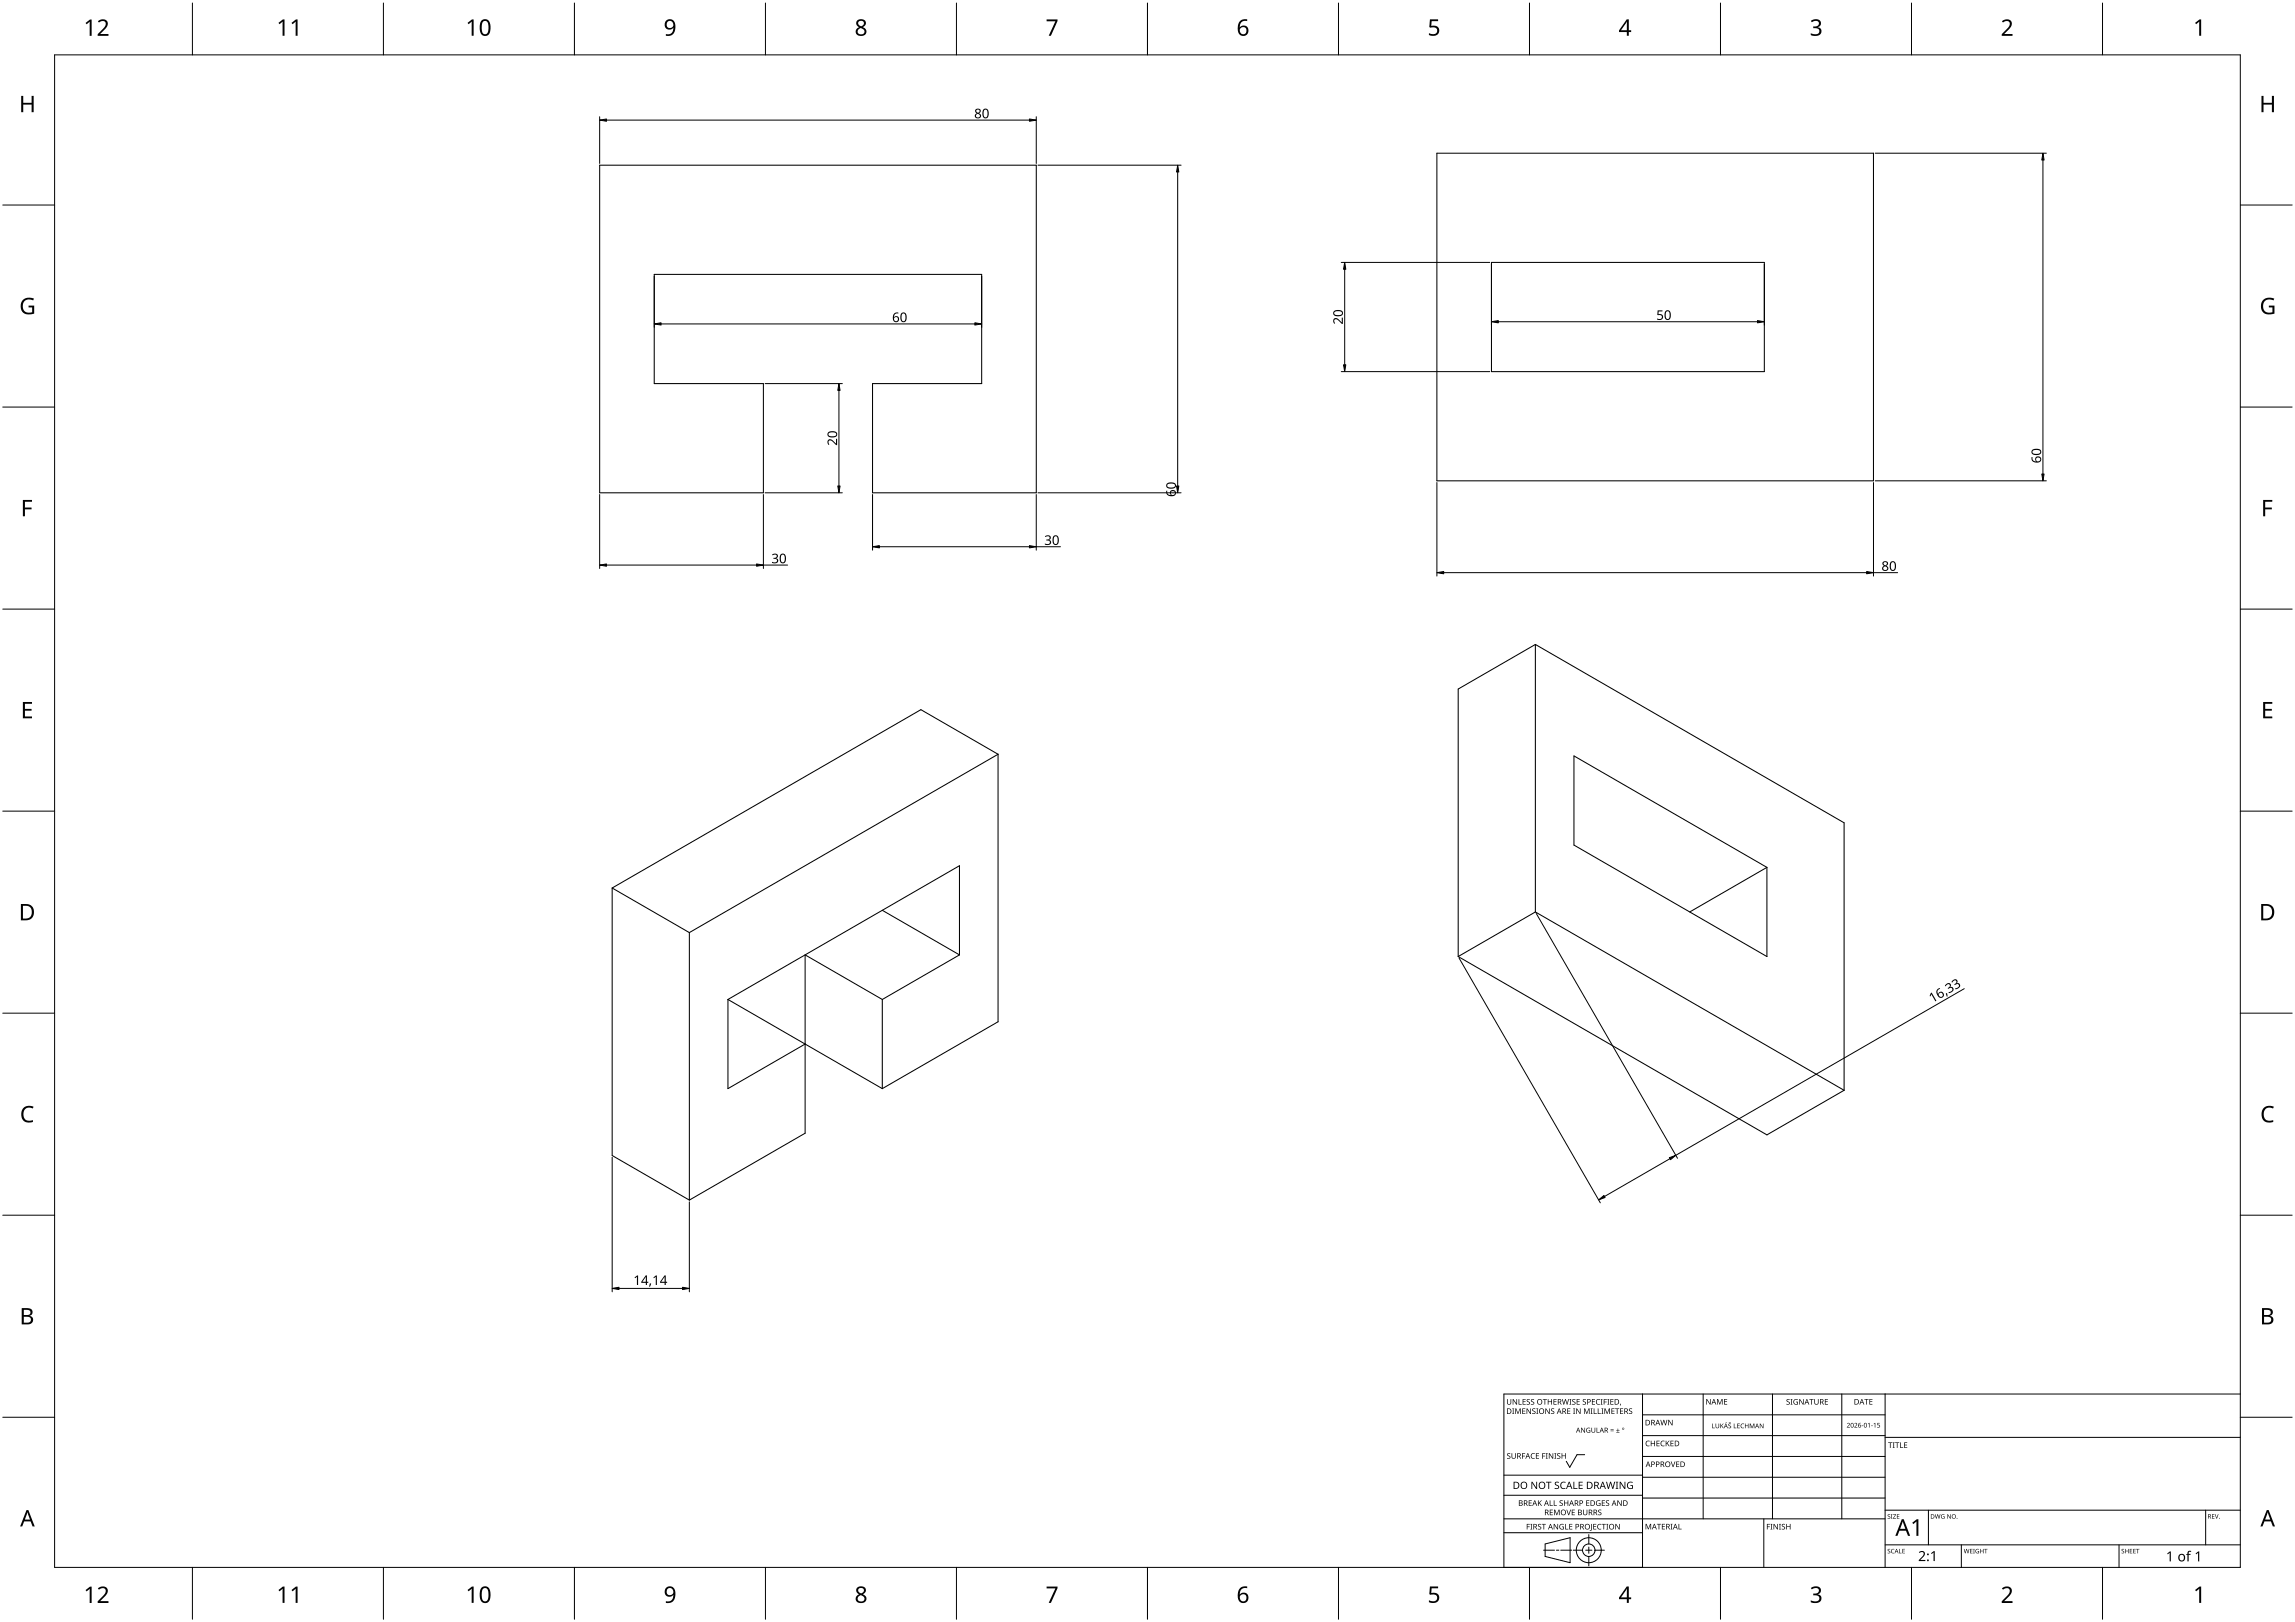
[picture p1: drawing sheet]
<svg xmlns="http://www.w3.org/2000/svg" width="841mm" height="594mm" viewBox="0 0 841 594" stroke-linecap="round" stroke-linejoin="round" font-family="sans-serif">
<g fill="none" stroke="#000" stroke-width=".38">
<path d="M526.6 56.1h160v120h-160zM219.8 60.5h159.9v120h-60v-40h40v-40h-119.9v40h40v40h-60zM546.6 96.1h100v40h-100zM562.7 236v98M562.7 236l-28.3 16.4v97.9M562.7 236l113.1 65.4v97.9M365.8 276.3l-113.2 65.3M365.8 276.3v97.9l-42.5 24.5M365.8 276.3l-28.3-16.4-113.2 65.3M576.8 276.9l70.7 40.8v32.6l-70.7-40.8zM647.5 317.7l-28.3 16.3M224.3 325.2l28.3 16.4"/>
<path d="M224.3 325.2v98l28.3 16.4M323.3 333.4l28.3 16.3M562.7 334l113.1 65.3M562.7 334l-28.3 16.3M252.6 341.6v98M351.6 349.7v-32.6l-84.8 49M351.6 349.7l-28.3 16.4M534.4 350.3l113.1 65.4 28.3-16.4M266.8 366.1l28.2 16.3M266.8 366.1v32.6l28.2-16.3M323.3 366.1l-28.3-16.4v65.4l-42.4 24.5M323.3 366.1v32.6"/>
<path d="M295 382.4l28.3 16.3"/>
</g>
<path d="M20 20.1h801v554h-801z" fill="none" stroke="#000" stroke-width=".37"/>
<g fill="none" stroke="#000" stroke-width=".37">
<path d="M70.5 1.1v19M140.5 1.1v19M210.5 1.1v19M280.5 1.1v19M350.5 1.1v19M420.5 1.1v19M490.5 1.1v19M560.5 1.1v19M630.5 1.1v19M700.5 1.1v19M770.5 1.1v19M1 75.1h19"/>
<path d="M840 75.1h-19M1 149.1h19M840 149.1h-19M1 223.1h19M821 223.1h19M1 297.1h19M821 297.1h19M20 371.1h-19M821 371.1h19M20 445.1h-19M821 445.1h19M20 519.1h-19"/>
<path d="M821 519.1h19M70.5 574.1v19M140.5 574.1v19M210.5 574.1v19M280.5 574.1v19M350.5 574.1v19M420.5 574.1v19M490.5 574.1v19M560.5 574.1v19M630.5 574.1v19M700.5 574.1v19M770.5 574.1v19"/>
</g>
<g fill="#000">
<path d="M31.4 8.4l1.6-1.2h.6v5.9h-.7v-5.2l-1.2 1zM35.9 7.8a1.99 1.99 0 0 1 2.2-.8 1.99 1.99 0 0 1 1.4 2l-.6 1.2-2.2 2.3h3v.6h-3.9v-.6l1.9-1.9a1.68 1.68 0 0 0 .4-2.8l-.8-.1-1 .6zM102 8.4l1.7-1.3h.6v6h-.7v-5.2l-1.2 1zM106.8 8.4l1.6-1.3h.7v6h-.8l.1-5.2-1.2 1zM171.3 8.4l1.7-1.3h.6v6h-.8l.1-5.2-1.2 1zM383.5 7.1h4v.6l-2.4 5.4h-.8l2.5-5.3h-3.3zM524 7.1h3v.7h-2.4l-.1 1.7 .9-.1a1.95 1.95 0 0 1 2 2.3 1.95 1.95 0 0 1-2.7 1.4l-1.1-.3v-.7a1.77 1.77 0 0 0 1.8 .5 1.77 1.77 0 0 0 1.3-1.4 1.6 1.6 0 0 0-2.5-1.1l-.4-.2zM663.6 7.6a2.14 2.14 0 0 1 2.1-.7 2.14 2.14 0 0 1 1.6 1.6 1.45 1.45 0 0 1-1.2 1.5 1.59 1.59 0 0 1 1.4 1.7 1.59 1.59 0 0 1-1.8 1.4l-2.1-.3v-.6a2.12 2.12 0 0 0 3.1-.5 1.21 1.21 0 0 0-1.6-1.4h-.6v-.6a1.39 1.39 0 0 0 1.5-.1 1.39 1.39 0 0 0 .5-1.4 1.75 1.75 0 0 0-2.5 0zM733.6 7.8a1.99 1.99 0 0 1 2.3-.8 1.99 1.99 0 0 1 1.3 2l-.5 1.2-2.2 2.3h3v.6h-3.9v-.6l1.8-1.9a1.69 1.69 0 0 0 .5-2.8l-.8-.1-1.1 .6zM804.4 8.4l1.6-1.3h.6v6h-.7l.1-5.2-1.2 1zM7.8 35.1h.7v2.5h3.1v-2.5h.7v6h-.7v-2.8h-3.1v2.8h-.7zM828.7 35.1h.8v2.5h3.1v-2.5h.7v6h-.7v-2.8h-3.1v2.8h-.8z"/>
<path d="M8.4 109.8a3.8 3.8 0 0 1 4.1-.4l-.3 .6a2.47 2.47 0 0 0-3.8 1.9 2.47 2.47 0 0 0 3.4 2.5v-1.8h-1.3v-.7h2v3l-.4 .1a3.2 3.2 0 0 1-4.1-1 3.2 3.2 0 0 1 .4-4.2zM829.4 109.8a3.8 3.8 0 0 1 4-.4l-.3 .6a2.47 2.47 0 0 0-3.8 1.9 2.47 2.47 0 0 0 3.5 2.5v-1.8h-1.4v-.7h2.1v3l-.5 .1a3.2 3.2 0 0 1-4-1 3.2 3.2 0 0 1 .4-4.2zM8.4 183.1h3.3v.7h-2.6v2.1h2.5v.7h-2.5v2.5h-.7zM829.4 183.1h3.3v.7h-2.6v2.1h2.4v.7h-2.4v2.5h-.7zM8.4 257.1h3.3v.7h-2.6v1.8h2.5v.7h-2.5v2.1h2.6v.7h-3.3zM829.4 257.1h3.3v.7h-2.6v1.8h2.4v.7h-2.4v2.1h2.6v.7h-3.3zM8.5 405.8a3.3 3.3 0 0 1 3.8-.4l-.3 .6a2.33 2.33 0 0 0-2.9 .3 2.33 2.33 0 0 0-.4 2.8 2.27 2.27 0 0 0 3.4 1.2v.6a3 3 0 0 1-3.6-.5 3 3 0 0 1-.5-3.6zM829.5 405.8a3.3 3.3 0 0 1 3.8-.4l-.3 .6-1.6-.3a2.46 2.46 0 0 0-1.9 2.5 2.46 2.46 0 0 0 2.1 2.3l1.5-.2v.6a3 3 0 0 1-3.6-.5 3 3 0 0 1-.5-3.6zM31.4 582.4l1.6-1.3h.6v6h-.7v-5.2l-1.2 1zM35.9 581.8a1.99 1.99 0 0 1 2.2-.8 1.99 1.99 0 0 1 1.4 2l-.6 1.1-2.2 2.3h3v.7h-3.9v-.6l1.9-1.9a1.68 1.68 0 0 0 .4-2.9h-.8l-1 .5zM102 582.4l1.7-1.3h.6v6h-.7v-5.2l-1.2 1zM106.8 582.4l1.6-1.3h.7v6h-.8l.1-5.2-1.2 1z"/>
<path d="M171.3 582.4l1.7-1.3h.6v6h-.8l.1-5.2-1.2 .9zM383.5 581.1h4v.6l-2.4 5.4h-.8l2.5-5.3h-3.3zM524 581.1h3v.6h-2.4l-.1 1.8 .9-.1a1.95 1.95 0 0 1 2 2.3 1.95 1.95 0 0 1-2.7 1.4l-1.1-.3v-.7a1.77 1.77 0 0 0 3.1-.9 1.6 1.6 0 0 0-2.5-1.1l-.4-.2zM663.6 581.6a2.14 2.14 0 0 1 2.1-.7 2.14 2.14 0 0 1 1.6 1.6 1.45 1.45 0 0 1-1.2 1.5 1.59 1.59 0 0 1 1.4 1.7 1.59 1.59 0 0 1-1.8 1.4l-2.1-.3v-.7a2.12 2.12 0 0 0 3.1-.5 1.21 1.21 0 0 0-1.6-1.3h-.6v-.6a1.39 1.39 0 0 0 1.5-.1 1.39 1.39 0 0 0 .5-1.4 1.75 1.75 0 0 0-2.5-.1zM733.6 581.8a1.99 1.99 0 0 1 2.3-.8 1.99 1.99 0 0 1 1.3 2l-.5 1.1-2.2 2.3h3v.7h-3.9v-.6l1.8-1.9a1.69 1.69 0 0 0 .5-2.9h-.8l-1.1 .5zM804.4 582.4l1.6-1.3h.6v6h-.7l.1-5.2-1.2 1z"/>
<path d="M176.5 7.5a1.99 1.99 0 0 1 2.3-.2 1.99 1.99 0 0 1 .9 2.1 2.89 2.89 0 0 1-1.7 3.8 2.18 2.18 0 0 1-2.2-2.7l.2-2zM177 8a4.4 4.4 0 0 0 .2 4.4 1.33 1.33 0 0 0 1.5-.2 1.33 1.33 0 0 0 .3-1.5 2.31 2.31 0 0 0-1.2-3z"/>
<path d="M244.1 7.6a2.09 2.09 0 0 1 2.5-.2 2.09 2.09 0 0 1 .9 2.3 2.8 2.8 0 0 1-3.5 3.4v-.6a1.99 1.99 0 0 0 2.1-.4 1.99 1.99 0 0 0 .6-1.9 1.85 1.85 0 0 1-2.7 .1 1.85 1.85 0 0 1 .1-2.7zM244.2 8.9a1.3 1.3 0 0 0 2.6 0 1.3 1.3 0 0 0-2.6 0z"/>
<path d="M314 7.6a1.73 1.73 0 0 1 2.3-.5 1.73 1.73 0 0 1 .8 2.2l-.9 .6a1.71 1.71 0 0 1 1.2 2.2 1.71 1.71 0 0 1-2.3 1 1.61 1.61 0 0 1-1.5-1.4 1.61 1.61 0 0 1 1.2-1.7l-.3-.2a1.51 1.51 0 0 1-.5-2.2zM314.3 11.6a1.18 1.18 0 0 0 2.3 0 1.18 1.18 0 0 0-2.3 0zM314.6 8.6a1 1 0 0 0 2 0 1 1 0 0 0-2 0z"/>
<path d="M454.4 7.7l1-.5 .9-.2 .7 .1v.6a2.02 2.02 0 0 0-2.6 2.4 1.85 1.85 0 0 1 2.7-.2 1.85 1.85 0 0 1-.1 2.7 2.1 2.1 0 0 1-2.5 .2 2.1 2.1 0 0 1-.9-2.3l.1-1.5zM454.3 11.2a1.3 1.3 0 0 0 2.6 0 1.3 1.3 0 0 0-2.6 0z"/>
<path d="M596.1 7.1h.8v4h.9v.6h-.9v1.4h-.7v-1.4h-2.9v-.6zM596.2 7.9l-2.2 3.2h2.2z"/>
<path d="M7.7 331.1h1.8a2.99 2.99 0 0 1 2.9 3.1 2.99 2.99 0 0 1-3.1 2.9h-1.6zM8.4 331.8v4.6h.8a2.12 2.12 0 0 0 2.5-2.3 2.03 2.03 0 0 0-2.3-2.3z"/>
<path d="M828.6 331.1h1.9a2.99 2.99 0 0 1 2.9 3.1 2.99 2.99 0 0 1-3.1 2.9h-1.7zM829.4 331.8v4.6h.8a2.35 2.35 0 0 0 2.4-2.2 2.35 2.35 0 0 0-2.2-2.4z"/>
<path d="M8 479.1h1.7a1.62 1.62 0 0 1 1.8 .4 1.62 1.62 0 0 1 .3 1.8l-1 .6a1.63 1.63 0 0 1 1.3 2 1.63 1.63 0 0 1-2 1.2h-2.1zM8.7 482.3v2.1h1.2a1.13 1.13 0 0 0 1.4-1.1 1.13 1.13 0 0 0-1.4-1zM8.7 479.7v1.9h1.1a1.02 1.02 0 0 0 1.4-1 1.02 1.02 0 0 0-1.5-.9z"/>
<path d="M828.9 479.1h1.7a1.62 1.62 0 0 1 1.8 .4 1.62 1.62 0 0 1 .3 1.8l-.9 .6a1.63 1.63 0 0 1 1.3 2 1.63 1.63 0 0 1-2.1 1.2h-2.1zM829.7 482.3v2.1h1.2a1.13 1.13 0 0 0 1.4-1.1 1.13 1.13 0 0 0-1.5-1zM829.7 479.7v1.9h1.1a1.02 1.02 0 0 0 1.3-1 1.02 1.02 0 0 0-1.4-.9z"/>
<path d="M9.7 553.1h.7l2.3 6h-.8l-.7-1.9h-2.3l-.8 1.9h-.7zM10 553.9l-.9 2.7h1.9z"/>
<path d="M830.7 553.1h.7l2.3 6h-.8l-.7-1.9h-2.4l-.7 1.9h-.7zM831 553.9l-.9 2.7h1.9z"/>
<path d="M176.5 581.4a1.99 1.99 0 0 1 2.3-.1 1.99 1.99 0 0 1 .9 2.1 2.89 2.89 0 0 1-1.7 3.7 2.18 2.18 0 0 1-2.2-2.7l.2-2zM177 582a3.7 3.7 0 0 0 .5 4.5 1.4 1.4 0 0 0 1.5-1.8 2.31 2.31 0 0 0-1.2-3.1z"/>
<path d="M244.1 581.6a2.09 2.09 0 0 1 2.5-.3 2.09 2.09 0 0 1 .9 2.3 2.8 2.8 0 0 1-3.5 3.5v-.7a1.99 1.99 0 0 0 2.1-.3 1.99 1.99 0 0 0 .6-2 1.85 1.85 0 0 1-2.7 .2 1.85 1.85 0 0 1 .1-2.7zM244.2 582.9a1.3 1.3 0 0 0 2.6 0 1.3 1.3 0 0 0-2.6 0z"/>
<path d="M314 581.6a1.73 1.73 0 0 1 2.3-.6 1.73 1.73 0 0 1 .8 2.2l-.9 .7a1.71 1.71 0 0 1 1.2 2.2 1.71 1.71 0 0 1-2.3 1 1.61 1.61 0 0 1-1.5-1.4 1.61 1.61 0 0 1 1.2-1.8l-.3-.1a1.51 1.51 0 0 1-.5-2.2zM314.3 585.6a1.18 1.18 0 0 0 2.3 0 1.18 1.18 0 0 0-2.3 0zM314.6 582.6a1 1 0 0 0 2 0 1 1 0 0 0-2 0z"/>
<path d="M454.4 581.7l1-.6 .9-.1 .7 .1v.6a2.02 2.02 0 0 0-2.6 2.3 1.85 1.85 0 0 1 2.7-.1 1.85 1.85 0 0 1-.1 2.7 2.1 2.1 0 0 1-2.5 .2 2.1 2.1 0 0 1-.9-2.3l.1-1.5zM454.3 585.2a1.3 1.3 0 0 0 2.6 0 1.3 1.3 0 0 0-2.6 0z"/>
<path d="M596.1 581.1h.8v4h.9v.6h-.9v1.4h-.7v-1.4h-2.9v-.6zM596.2 581.9l-2.2 3.2h2.2z"/>
</g>
<g fill="none" stroke="#000" stroke-width=".37">
<path d="M601.9 510.6v63.5h-50.8v-63.5h269.9M624.1 510.6v45.7M649.5 510.6v45.7M674.9 510.6v45.7M690.8 518.2h-88.9M690.8 510.6v63.5M580.7 532.8h-2.8l-2.7 4.6-1.2-2.2M601.9 525.8h88.9M601.9 533.4h88.9M690.8 526.5h130.2M551.1 547.7h50.8M601.9 548.7h88.9"/>
<path d="M601.9 540.3h-50.8M646.4 556.3v17.8M690.8 556.3h-139.7M690.8 541.1h-88.9M706.7 553.1v12.7M808.3 553.1v12.7M821 553.1h-130.2M551.1 561.4h50.8M565.7 567.8h4M566.2 565.5l9.2-2.3v9.2l-9.2-2.3zM570.3 567.8h1M575.9 567.8h-4"/>
<path d="M576.5 567.8h3.4M581.1 567.8h2.3M582.2 562.1v3.4M582.2 566.6v2.3M582.2 570.1v3.4M587.9 567.8h-3.4M718.8 565.8v8.3M776.5 565.8v8.3M821 565.8h-130.2"/>
<circle cx="582.2" cy="567.8" r="4.6"/>
<circle cx="582.2" cy="567.8" r="2.28"/>
</g>
<g fill="#000">
<path d="M552.2 512.4h.3v1.4a.53 .53 0 0 0 .5 .5 .53 .53 0 0 0 .6-.5v-1.4h.2v1.4a.78 .78 0 0 1-.8 .7 .78 .78 0 0 1-.8-.8zM554.2 515.9h.7l-.3 .2v1.6l.3 .2h-.7l.2-.2v-1.6zM554.3 512.4h.3l1.1 1.7v-1.7h.2v2.1h-.3l-1-1.7v1.7h-.3zM555.3 515.9h.4l.6 1.6 .6-1.6h.4v2h-.3l.1-1.8-.7 1.8h-.2l-.7-1.8v1.8h-.2zM556.5 512.4h.3v1.8h.8v.3h-1.1zM557.9 515.9h1.1v.2h-.9v.6h.8v.2h-.8v.8h.9v.2h-1.1zM558 512.4h1.1v.3h-.9v.6h.9v.2h-.9v.7h.9v.3h-1.1zM559.6 512.6l.6-.2 .5 .1-.1 .2a.47 .47 0 0 0-.6-.1 .47 .47 0 0 0-.3 .6 .47 .47 0 0 0 .6 .2 .64 .64 0 0 1 .1 1.1 .64 .64 0 0 1-1-.3h.2a.51 .51 0 0 0 .6 .1 .51 .51 0 0 0 .2-.7 .51 .51 0 0 0-.7-.2zM559.4 515.9h.3l1.1 1.6v-1.6h.2v2h-.3l-1.1-1.7 .1 1.7h-.3zM561.1 512.6l.7-.2 .4 .1-.1 .2a.47 .47 0 0 0-.6-.1 .47 .47 0 0 0-.2 .6 .47 .47 0 0 0 .6 .2 .64 .64 0 0 1 .1 1.1 .64 .64 0 0 1-1-.3h.1a.51 .51 0 0 0 .7 .1 .51 .51 0 0 0 .1-.7 .51 .51 0 0 0-.6-.2zM561.6 516l.7-.2 .4 .1-.1 .3a.47 .47 0 0 0-.6-.2 .47 .47 0 0 0-.2 .6 .47 .47 0 0 0 .6 .2 .66 .66 0 0 1 .2 1 .66 .66 0 0 1-1 0v-.2a.51 .51 0 0 0 .7 .1 .51 .51 0 0 0 .1-.7 .51 .51 0 0 0-.6-.2zM563 515.9h.7l-.2 .2v1.6l.2 .2h-.7l.2-.2v-1.6z"/>
<path d="M565.4 512.4h1.5v.3h-.6v1.8h-.3v-1.8h-.6zM566.3 515.9h.3l1.1 1.6v-1.6h.2v2h-.3l-1.1-1.7v1.7h-.2zM567.2 512.4h.2v.9h1.1v-.9h.2v2.1h-.2v-1h-1.1v1h-.2zM568.5 516l.7-.2 .4 .1-.1 .3a.47 .47 0 0 0-.6-.2 .47 .47 0 0 0-.2 .6 .47 .47 0 0 0 .6 .2 .66 .66 0 0 1 .2 1 .66 .66 0 0 1-1.1 0l.1-.2a.51 .51 0 0 0 .7 .1 .51 .51 0 0 0 .1-.7 .51 .51 0 0 0-.7-.2zM569.3 512.4h1.1v.3h-.8v.6h.8v.2h-.8v.7h.8v.3h-1.1zM572.4 512.4h.3l.4 1.8 .4-1.8h.3l.5 1.8 .4-1.8h.3l-.6 2.1h-.2l-.5-1.8-.5 1.8h-.3zM574.3 515.9h1.2v.2h-.9v.6h.8v.2h-.8v.8h.9v.2h-1.2zM575.1 512.4h.7l-.2 .2v1.7l.2 .2h-.7l.2-.2v-1.7zM576.5 515.9h.7l-.2 .2v1.6l.2 .2h-.7l.2-.2v-1.6zM576.2 512.6l.7-.2 .4 .1v.2a.47 .47 0 0 0-.7-.1 .47 .47 0 0 0-.2 .6 .47 .47 0 0 0 .6 .2 .64 .64 0 0 1 .1 1.1 .64 .64 0 0 1-1-.3h.1a.51 .51 0 0 0 .7 .1 .51 .51 0 0 0 .2-.7 .51 .51 0 0 0-.7-.2zM577.8 512.4h1.1v.3h-.9v.6h.9v.2h-.9v.7h.9v.3h-1.1zM577.6 515.9h.3l1.1 1.6v-1.6h.2v2h-.3l-1.1-1.7v1.7h-.2z"/>
<path d="M580.1 512.6l.7-.2 .4 .1-.1 .2a.47 .47 0 0 0-.6-.1 .47 .47 0 0 0-.2 .6 .47 .47 0 0 0 .6 .2 .64 .64 0 0 1 .1 1.1 .64 .64 0 0 1-1-.3h.1a.51 .51 0 0 0 .7 .1 .51 .51 0 0 0 .1-.7 .51 .51 0 0 0-.6-.2zM580.5 515.9h.4l.6 1.6 .6-1.6h.4v2h-.2v-1.8l-.7 1.8h-.2l-.7-1.8v1.8h-.2zM582.9 515.9h.7l-.2 .2v1.6l.2 .2h-.7l.2-.2v-1.6zM584 515.9h.3v1.7h.9v.3h-1.2zM583.4 512.4h1.1v.3h-.9v.6h.9v.2h-.9v.7h.9v.3h-1.1zM585.5 515.9h.3v1.7h.9v.3h-1.2zM585.1 512.7l.6-.3 .7 .1-.1 .2-.5-.1a.82 .82 0 0 0-.7 1.1 .82 .82 0 0 0 1.2 .5 .96 .96 0 0 1-1.4-.1 .96 .96 0 0 1 .2-1.4zM586.6 512.4h.7l-.2 .2v1.7l.2 .2h-.7l.2-.2v-1.7zM586.8 515.9h.8l-.3 .2v1.6l.3 .2h-.8l.3-.2v-1.6zM587.7 512.4h1.1v.3h-.8v.7h.8v.2h-.8v.9h-.3zM588 515.9h.3l.7 1.6 .6-1.6h.4v2h-.3v-1.8l-.6 1.8h-.2l-.7-1.8v1.8h-.2zM589 512.4h.7l-.2 .2v1.7l.2 .2h-.7l.2-.2v-1.7z"/>
<path d="M590.1 512.4h1.2v.3h-.9v.6h.8v.2h-.8v.7h.9v.3h-1.2zM590.5 515.9h1.2v.2h-.9v.6h.8v.2h-.8v.8h.9v.2h-1.2zM591.9 515.9h1.5v.2h-.7v1.8h-.2v-1.8h-.6zM593.8 514.1l.2 .1-.4 .6zM593.7 515.9h1.1v.2h-.9v.6h.9v.2h-.9v.8h.9v.2h-1.1zM597 516l.7-.2 .4 .1-.1 .3a.47 .47 0 0 0-.6-.2 .47 .47 0 0 0-.2 .6 .47 .47 0 0 0 .6 .2l.1 .1a.66 .66 0 0 1 .1 1 .66 .66 0 0 1-1-.1v-.2a.51 .51 0 0 0 .7 .1 .51 .51 0 0 0 .2-.7 .51 .51 0 0 0-.7-.2zM625.3 512.4h.3l1 1.7v-1.7h.3v2h-.3l-1.1-1.6v1.6h-.2zM629.2 512.4h.4l.6 1.7 .7-1.7h.4v2h-.3v-1.7l-.7 1.7h-.2l-.6-1.7v1.7h-.3zM631.8 512.4h1.1v.2h-.8v.7h.8v.2h-.8v.7h.8v.2h-1.1zM654.8 512.6l.7-.2 .4 .1-.1 .2a.47 .47 0 0 0-.6-.1 .47 .47 0 0 0-.2 .6 .47 .47 0 0 0 .6 .2l.3 .4-.2 .5-.8 .2-.3-.1 .2-.2a.51 .51 0 0 0 .7 .1 .51 .51 0 0 0 .1-.7 .51 .51 0 0 0-.7-.2zM656.2 512.4h.7l-.2 .2v1.7l.2 .2h-.7l.2-.2v-1.7zM657.5 512.7l.9-.3 .4 .1-.1 .2a.84 .84 0 0 0-1.2 .7 .84 .84 0 0 0 1.1 .8v-.6h-.4v-.2h.7v1a1.11 1.11 0 0 1-1.5-.2 1.11 1.11 0 0 1 .1-1.5z"/>
<path d="M659.4 512.4h.2l1.1 1.7v-1.7h.3v2.1h-.3l-1.1-1.7v1.7h-.2zM663.1 512.4h1.5v.3h-.6v1.8h-.3v-1.8h-.6zM664.9 512.4h.2v1.4a.53 .53 0 0 0 .6 .5 .53 .53 0 0 0 .5-.6v-1.3h.2v1.3a.78 .78 0 0 1-.7 .8 .78 .78 0 0 1-.8-.8zM668.7 512.4h1.2v.3h-.9v.6h.8v.2h-.8v.7h.9v.3h-1.2zM683.2 512.4h1.5v.2h-.6v1.8h-.2v-1.8h-.7zM685.1 512.4h1.1v.2h-.9v.7h.8v.2h-.8v.7h.9v.2h-1.1zM552.4 532.4l.7-.2 .4 .1-.1 .3a.47 .47 0 0 0-.6-.2 .47 .47 0 0 0-.2 .6 .47 .47 0 0 0 .6 .2 .64 .64 0 0 1 .1 1.1 .64 .64 0 0 1-1.1-.3h.2a.51 .51 0 0 0 .7 .1 .51 .51 0 0 0 .1-.7 .51 .51 0 0 0-.6-.2zM553.9 532.2h.3v1.4a.53 .53 0 0 0 .5 .5 .53 .53 0 0 0 .5-.5v-1.4h.3v1.4a.78 .78 0 0 1-.8 .7 .78 .78 0 0 1-.8-.7zM557.8 532.2h1.1v.3h-.9v.7h.8v.2h-.8v.9h-.2zM561.2 532.5l.6-.3 .7 .1-.1 .3-.5-.2a.82 .82 0 0 0-.7 1.1 .82 .82 0 0 0 1.2 .5 .96 .96 0 0 1-1.4-.1 .96 .96 0 0 1 .2-1.4zM562.8 532.2h1.2v.3h-.9v.6h.8v.2h-.8v.7h.9v.3h-1.2zM565.2 532.2h1.1v.3h-.9v.7h.8v.2h-.8v.9h-.2z"/>
<path d="M566.5 532.2h.7l-.2 .3v1.6l.2 .2h-.7l.2-.2v-1.6zM567.6 532.2h.3l1.1 1.7v-1.7h.2v2.1h-.3l-1.1-1.7v1.7h-.2zM569.6 532.2h.7l-.2 .3v1.6l.2 .2h-.7l.2-.2v-1.6zM570.7 532.4l.7-.2 .4 .1-.1 .3a.47 .47 0 0 0-.6-.2 .47 .47 0 0 0-.2 .6 .47 .47 0 0 0 .6 .2 .64 .64 0 0 1 .1 1.1 .64 .64 0 0 1-1-.3h.1a.51 .51 0 0 0 .7 .1 .51 .51 0 0 0 .1-.7 .51 .51 0 0 0-.6-.2zM572.3 532.2h.2v.9h1.1v-.9h.2v2.1h-.2v-1h-1.1v1h-.2zM579.4 522.9h.3l1 1.5-.1-1.5h.3v1.8h-.3l-1-1.5v1.5h-.2zM581.5 523.1l.8-.2 .4 .1v.2a.75 .75 0 0 0-1.2 .6 .75 .75 0 0 0 1 .7v-.5l-.4-.2h.7v.9a1 1 0 0 1-1.3-.2 1 1 0 0 1 0-1.4zM583.2 522.9h.2v1.2a.47 .47 0 0 0 .5 .5 .47 .47 0 0 0 .5-.5v-1.2h.2v1.2a.7 .7 0 0 1-.7 .7 .7 .7 0 0 1-.7-.7zM585.1 522.9h.2v1.6h.8v.2h-1zM590.2 524l1.2 .2zM590.2 523.5l1.2 .2zM592.3 524.6l1.2 .1z"/>
<path d="M592.8 523.2l.2 .5h.5l-.5 .2v.6l-.2-.6h-.5l.5-.2zM603.3 527.9l.7-.3 .6 .2-.1 .2a.82 .82 0 0 0-1.2 .7 .82 .82 0 0 0 1.2 .7 .96 .96 0 0 1-1.4-.1 .96 .96 0 0 1 .2-1.4zM604.9 527.7h.3v.8h1v-.8h.3v2h-.3v-.9h-1v.9h-.3zM607 527.7h1.2v.2h-.9v.6h.8v.3h-.8v.7h.9v.2h-1.2zM608.8 527.9l.5-.2 .7 .1-.1 .2-.4-.1a.82 .82 0 0 0-.7 1 .82 .82 0 0 0 1.2 .5 .96 .96 0 0 1-1.4-.1 .96 .96 0 0 1 .2-1.4zM608.5 520h.2l.4 1.8 .5-1.8h.3l.4 1.8 .4-1.8h.3l-.5 2.1h-.3l-.5-1.8-.5 1.8h-.2zM610.4 527.7h.3v1l.9-1h.3l-.8 .9 .8 1.1h-.3l-.7-1-.2 1h-.3zM612.3 535.3h.2l.6 1.7 .6-1.7h.3l-.8 2h-.2zM611.3 520h.3l1.1 1.7v-1.7h.2v2.1h-.3l-1.1-1.7 .1 1.7h-.3zM612.2 527.7h1.1v.2h-.9v.6h.8v.3h-.8v.7h.9v.2h-1.1zM614.2 535.3h1.2v.2h-.9v.7h.8v.2h-.8v.7h.9v.2h-1.2zM627.5 521.4h.2v1.5h.7v.2h-.9z"/>
<path d="M628.7 521.4h.2v1.1a.44 .44 0 0 0 .4 .4 .44 .44 0 0 0 .5-.4v-1.1h.2v1.1a.66 .66 0 0 1-.7 .6 .66 .66 0 0 1-.6-.6zM630.4 521.4h.3v.8l1-.8-.7 .7 .7 1-.9-.8-.1 .8h-.3zM632.5 520.9h.3l-.5 .4zM633.5 520.9l.4 .2 .4-.2-.5 .4zM633.4 521.6l.6-.2 .3 .3a.41 .41 0 0 0-.6-.1 .41 .41 0 0 0-.1 .5 .41 .41 0 0 0 .6 .2l.2 .3-.2 .4-.7 .1-.2-.3a.41 .41 0 0 0 .6 .3 .41 .41 0 0 0 .1-.7l-.6-.3zM635.4 521.4h.2v1.5h.7v.2h-.9zM636.6 521.4h1l-.8 .2v.5h.7l-.7 .2v.6l.8 .2h-1zM638.1 521.6l.6-.2 .4 .1v.2a.68 .68 0 0 0-1 .6 .68 .68 0 0 0 1 .6 .8 .8 0 0 1-1.2-.1 .8 .8 0 0 1 .2-1.2zM639.4 521.4h.3v.7h.8v-.7h.2v1.7h-.2v-.8h-.8v.8h-.3zM641.2 521.4h.3l.6 1.4 .5-1.4h.3v1.7h-.2v-1.5l-.7 1.5-.6-1.5v1.5h-.2zM644.9 521.4h.2l.9 1.4v-1.4h.2v1.7h-.2l-.9-1.4v1.4h-.2zM676.8 521.3a.61 .61 0 0 1 1 .1 .61 .61 0 0 1-.4 .9l-.3 .4h.8v.2h-1.1l.4-.7a.46 .46 0 0 0 .5-.6 .46 .46 0 0 0-.8-.1z"/>
<path d="M679.5 521.3a.61 .61 0 0 1 1 .1 .61 .61 0 0 1-.4 .9l-.3 .4h.8v.2h-1.1l.5-.7a.46 .46 0 0 0 .4-.6 .46 .46 0 0 0-.7-.1zM682.2 522.1l.6 .2zM684.5 521.5l.6-.3v1.7h-.2v-1.5zM685.7 522.1l.6 .2zM686.6 521.5l.6-.3v1.7h-.2v-1.5zM688 521.2h.9v.2h-.7l-.1 .4a.57 .57 0 0 1 .8 .3 .57 .57 0 0 1-.2 .8 .57 .57 0 0 1-.8-.3 .48 .48 0 0 0 .7 .1 .48 .48 0 0 0 0-.7 .48 .48 0 0 0-.7 0zM691.9 528.3h1.6v.2h-.7v1.8h-.2v-1.8h-.7zM693.6 528.3h.7l-.2 .2v1.6l.2 .2h-.7l.2-.2v-1.6zM694.5 528.3h1.5v.2h-.6v1.8h-.3v-1.8h-.6zM696.3 528.3h.3v1.8h.8v.2h-1.1zM697.8 528.3h1.1v.2h-.9v.6h.9v.3h-.9v.7h.9v.2h-1.1zM560.2 549.5h1.1v.2h-.8v.7h.8v.2h-.8v.7h.8v.2h-1.1z"/>
<path d="M561.2 542.7h.4l1.4 2.2v-2.2h.3v2.6h-.4l-1.4-2.1v2.1h-.3zM563.7 558.3l.7-.2 .4 .1-.1 .3a.47 .47 0 0 0-.6-.2 .47 .47 0 0 0-.2 .6 .47 .47 0 0 0 .6 .2 .64 .64 0 0 1 .1 1.1 .64 .64 0 0 1-1-.3h.1a.51 .51 0 0 0 .7 .1 .51 .51 0 0 0 .1-.7 .51 .51 0 0 0-.6-.2zM563.6 549.5h.3v1l.8-1h.3l-.8 .9 .9 1.1h-.3l-.7-.9-.2 .9h-.3zM566.6 542.7h1.9v.3h-.8v2.3h-.3v-2.3h-.8zM567.9 549.5h.3v1.8h.8v.2h-1.1zM567.9 552.9h1.2v.3h-.9v.6h.8v.2h-.8v.7h.9v.3h-1.2zM569.4 549.5h.2v1.8h.9v.2h-1.1zM569.5 552.9h.4l.6 1.7 .7-1.7h.3v2.1h-.2v-1.8l-.7 1.8h-.2l-.7-1.8v1.8h-.2zM569.9 543l.5-.3 .9 .1-.3 .2a.55 .55 0 0 0-.9 .3 .55 .55 0 0 0 .7 .6l.6 .7a1.07 1.07 0 0 1-1.7 .7v-.4l.4 .2a.59 .59 0 0 0 .9-.4 .59 .59 0 0 0-.7-.6l-.5-.5zM571.7 558.4l.8-.3 .6 .1-.1 .3a.84 .84 0 0 0-1.3 .6 .84 .84 0 0 0 1.1 .8v-.6h-.4v-.2h.7v1a1.11 1.11 0 0 1-1.5-.2 1.11 1.11 0 0 1 .1-1.5zM571.6 549.7l.7-.2 .4 .1-.1 .2a.47 .47 0 0 0-.6-.2 .47 .47 0 0 0-.2 .7 .47 .47 0 0 0 .6 .2l.3 .4-.1 .5-.9 .1h-.2l.1-.2a.51 .51 0 0 0 .7 .1 .51 .51 0 0 0 .1-.7 .51 .51 0 0 0-.6-.2zM572.1 543l.7-.3 1 .1-.2 .3-.6-.1a1.07 1.07 0 0 0-.8 1.3 1.07 1.07 0 0 0 1.5 .7v.3a1.38 1.38 0 0 1-1.8-.5 1.38 1.38 0 0 1 .2-1.8z"/>
<path d="M574 552.9h.3l.6 1.8 .5-1.8h.3l-.7 2.1h-.3zM573.2 549.5h.2v.9h1.1v-.9h.2v2h-.2v-.9h-1.1v.9h-.2zM576.6 542.7h.3v2.4h1.2v.2h-1.5zM576 552.9h1.1v.3h-.9v.6h.9v.2h-.9v.7h.9v.3h-1.1zM578.5 542.7h1.5v.3h-1.1v.8h1v.3h-1v1h1.1v.2h-1.5zM580.1 552.9h.3v1.3a.53 .53 0 0 0 .5 .6 .53 .53 0 0 0 .5-.6v-1.3h.3v1.3a.78 .78 0 0 1-.8 .8 .78 .78 0 0 1-.8-.8zM581.3 549.5h1.1v.2h-.9v.7h.9v.2h-.9v.7h.9v.2h-1.1zM585.1 549.8l.9-.3 .5 .1-.1 .2a.84 .84 0 0 0-1.3 .7 .84 .84 0 0 0 1.2 .8v-.6h-.5v-.2h.7v1a1.11 1.11 0 0 1-1.5-.2 1.11 1.11 0 0 1 .1-1.5zM585.6 558.4l.5-.3 .8 .1-.1 .3-.5-.1a.82 .82 0 0 0-.7 1 .82 .82 0 0 0 1.2 .5 .96 .96 0 0 1-1.4-.1 .96 .96 0 0 1 .2-1.4zM585.7 553.1l.7-.2 .4 .1v.2a.47 .47 0 0 0-.7-.1 .47 .47 0 0 0-.2 .6 .47 .47 0 0 0 .6 .2l.4 .4-.2 .5-.8 .2-.3-.1 .1-.2a.51 .51 0 0 0 .7 .1 .51 .51 0 0 0 .2-.7 .51 .51 0 0 0-.7-.2zM587 549.5h1.1v.2h-.8v.7h.8v.2h-.8v.7h.8v.2h-1.1zM588.6 549.7l.7-.2 .4 .1-.1 .2a.47 .47 0 0 0-.6-.2 .47 .47 0 0 0-.2 .7 .47 .47 0 0 0 .6 .2 .66 .66 0 0 1 .2 1 .66 .66 0 0 1-1 0v-.2a.51 .51 0 0 0 .7 .1 .51 .51 0 0 0 .1-.7 .51 .51 0 0 0-.6-.2z"/>
<path d="M588.6 542.7h.3l.5 2.2 .6-2.2h.4l.6 2.2 .5-2.2h.4l-.7 2.6h-.3l-.7-2.2-.6 2.2h-.4zM592.1 542.7h.9l-.3 .3v2.1l.3 .2h-.9l.3-.2v-2.1zM592.7 549.5h.3l1.1 1.7-.1-1.7h.3v2h-.3l-1.1-1.6v1.6h-.2zM593.5 542.7h.4l1.4 2.2v-2.2h.3v2.6h-.4l-1.4-2.1v2.1h-.3zM596.6 543l1.2-.3 .6 .1-.2 .3a1.09 1.09 0 0 0-1.6 .8 1.09 1.09 0 0 0 1.5 1.1v-.7h-.6v-.3h.9v1.2a1.44 1.44 0 0 1-1.9-.2 1.44 1.44 0 0 1 .1-2zM653 558.3l.7-.2 .4 .1v.3a.47 .47 0 0 0-.7-.2 .47 .47 0 0 0-.2 .6 .47 .47 0 0 0 .6 .2l.4 .4-.2 .6-.9 .1-.2-.1 .1-.2a.51 .51 0 0 0 .7 .1 .51 .51 0 0 0 .2-.7 .51 .51 0 0 0-.7-.2zM691.8 554.8l.6-.2 .2 .3a.39 .39 0 0 0-.5-.1 .39 .39 0 0 0-.1 .5 .39 .39 0 0 0 .5 .1 .51 .51 0 0 1 0 .9 .51 .51 0 0 1-.8-.3 .39 .39 0 0 0 .6 .2 .39 .39 0 0 0 0-.6l-.5-.4zM692.9 554.6h.6l-.2 1.5 .2 .1h-.6l.2-.1zM693.7 554.6h1.1l-.9 1.4 .9 .2h-1.1l.9-1.4zM695.1 554.6h.9l-.7 .2v.5h.7l-.7 .2v.6l.7 .1h-.9zM709.1 554.6h.2l.3 1.4 .4-1.4h.2l.4 1.4 .3-1.4h.2l-.4 1.6h-.2l-.4-1.3-.4 1.3h-.2zM711.5 554.8l1.1-.1-.3 .1a.66 .66 0 0 0-.8 .7 .66 .66 0 0 0 .9 .5v-.4l-.3-.2h.5v.8a.88 .88 0 0 1-1.2-.2 .88 .88 0 0 1 .1-1.2z"/>
<path d="M713.6 554.6l1.1 1.4v-1.4h.2v1.6h-.3l-.8-1.3v1.3h-.2zM810.6 554.6h.9l-.7 .2v.5h.7l-.7 .2v.5l.7 .2h-.9zM811.6 554.6h.3l.4 1.4 .5-1.4h.2l-.6 1.6h-.2zM559.5 558.2h1.1v.2h-.9v.7h.9v.2h-.9v.9h-.2zM560.8 558.2h.7l-.2 .2v1.6l.2 .2h-.7l.2-.2v-1.6zM565 558.2h1.5v.2h-.6v1.8h-.3v-1.8h-.6zM569.4 558.2h.3l1 1.6v-1.6h.3v2h-.3l-1.1-1.7v1.7h-.2zM573.6 558.2h.2v1.8h.9v.2h-1.1zM575.1 558.2h1.1v.2h-.9v.6h.8v.2h-.8v.8h.9v.2h-1.1zM583.1 558.2h.2v2.1l-.6 .4-.1-.2 .5-.3zM583.8 558.2h1.2v.2h-.9v.6h.8v.2h-.8v.8h.9v.2h-1.2zM587 558.2h1.5v.2h-.6v1.8h-.3v-1.8h-.6z"/>
<path d="M588.6 558.2h.8l-.3 .2v1.6l.3 .2h-.8l.3-.2v-1.6zM592 558.2h.3l1 1.6v-1.6h.3v2h-.3l-1.1-1.7v1.7h-.2zM603 558.1h.4l.6 1.7 .7-1.7h.4v2.1h-.3v-1.8l-.7 1.8h-.2l-.6-1.8v1.8h-.3zM607.2 558.1h1.5v.3h-.6v1.8h-.3v-1.8h-.6zM609 558.1h1.1v.3h-.8v.6h.8v.2h-.8v.7h.8v.3h-1.1zM612.2 558.1h.7l-.2 .2v1.7l.2 .2h-.7l.2-.2v-1.7zM615.1 558.1h.3v1.8h.9v.3h-1.2zM647.5 558.2h1.1v.2h-.9v.7h.9v.2h-.9v.9h-.2zM648.8 558.2h.7l-.2 .2v1.6l.2 .2h-.7l.2-.2v-1.6zM649.9 558.2h.3l1.1 1.6v-1.6h.2v2h-.3l-1.1-1.7 .1 1.7h-.3zM651.9 558.2h.8l-.3 .2v1.6l.3 .2h-.8l.3-.2v-1.6zM654.6 558.2h.3v.8h1v-.8h.2v2h-.2v-1h-1v1h-.3z"/>
<path d="M691.8 567.5l.6-.2 .2 .3a.39 .39 0 0 0-.5-.1 .39 .39 0 0 0-.1 .5 .39 .39 0 0 0 .5 .1l.2 .3-.1 .4-.7 .1-.2-.2a.39 .39 0 0 0 .6 .2 .39 .39 0 0 0 0-.6l-.5-.4zM693.2 567.5l.6-.2 .4 .1-.1 .2a.66 .66 0 0 0-.9 .5 .66 .66 0 0 0 .9 .6 .77 .77 0 0 1-1.1-.1 .77 .77 0 0 1 .2-1.1zM695.9 567.3h.3v1.4l.7 .2h-1zM697.1 567.3h.9l-.7 .2v.5h.7l-.7 .2v.5l.7 .2h-.9zM700.8 557.7l1.6-1.2h.6v6h-.7v-5.3l-1.2 1zM703.2 568.5a1.26 1.26 0 0 1 2-.1 1.26 1.26 0 0 1-.5 2l-1 1h1.9v.4h-2.4v-.4l1.3-1.3a.86 .86 0 0 0 .3-1.4 .86 .86 0 0 0-1.4 .1zM707.6 568.9l1.4-.8v3.7h-.4v-3.2l-.7 .6zM719.7 567.3h.2l.3 1.4 .4-1.4h.2l.4 1.4 .3-1.4h.2l-.4 1.6h-.2l-.4-1.4-.4 1.4h-.2zM722 567.3h.9l-.7 .2v.5h.6l-.6 .2v.5l.7 .2h-.9zM723.1 567.3h.6l-.2 .2 .2 1.4h-.6l.2-.1zM724.1 567.5l1.1-.1-.3 .1a.66 .66 0 0 0-.8 .7 .66 .66 0 0 0 .9 .5v-.4l-.3-.2h.6v.8a.88 .88 0 0 1-1.2-.2 .88 .88 0 0 1 0-1.2zM725.6 567.3h.2v.7h.9v-.7h.2v1.6h-.2v-.7h-.9v.7h-.2z"/>
<path d="M727.1 567.3h1.2l-.5 .2v1.4h-.2v-1.4zM777.5 567.5l.6-.2 .3 .3a.39 .39 0 0 0-.6-.1 .39 .39 0 0 0-.1 .5 .39 .39 0 0 0 .5 .1l.3 .3-.2 .4-.7 .1-.2-.2a.39 .39 0 0 0 .6 .2 .39 .39 0 0 0 .1-.6l-.6-.4zM778.8 567.3h.2v.7h.8v-.7h.2v1.6h-.2v-.7h-.8v.7h-.2zM780.5 567.3h.9l-.7 .2v.5h.6l-.6 .2v.5l.7 .2h-.9zM781.7 567.3h.9l-.7 .2v.5h.7l-.7 .2v.5l.7 .2h-.9zM782.8 567.3h1.2l-.5 .2v1.4h-.2v-1.4zM794.2 569l1.3-.8v3.7h-.4v-3.2l-.7 .6zM801.8 568.2l1.2-.1-.1 .3h-.6l-.2 .3-.1 .4h.7v.4h-.7v2.4h-.4v-2.4h-.5l.5-.4zM804.6 569l1.3-.8v3.7h-.4v-3.2l-.7 .6z"/>
<path d="M552.2 515.9h.7a.91 .91 0 0 1 1 .9 .94 .94 0 0 1-1.1 1.1h-.6zM552.5 516.1v1.6h.3a.79 .79 0 0 0 .8-.8 .79 .79 0 0 0-.8-.8z"/>
<path d="M563.1 513.5a1.05 1.05 0 0 1 2.1 0 1.05 1.05 0 0 1-2.1 0zM563.8 512.8a.78 .78 0 0 0-.2 1.2 .78 .78 0 0 0 1.2-.1l.1-.2a.73 .73 0 0 0-.2-.9 .73 .73 0 0 0-.9 0z"/>
<path d="M563.8 516.9a1.05 1.05 0 0 1 2.1 0 1.05 1.05 0 0 1-2.1 0zM564.5 516.2l-.2 .7a.75 .75 0 0 0 .8 .6 .75 .75 0 0 0 .7-.8 .75 .75 0 0 0-.9-.7z"/>
<path d="M570.9 512.4h.5a.58 .58 0 0 1 .7 .4 .58 .58 0 0 1-.3 .8l.5 .9h-.3l-.5-.9h-.4v.9h-.2zM571.1 512.7v.7h.3a.39 .39 0 0 0 .5-.4 .39 .39 0 0 0-.5-.3z"/>
<path d="M571.3 515.8h.2l.8 2.1h-.3l-.2-.7h-.8l-.3 .7h-.2zM571.4 516.1l-.3 .9h.6z"/>
<path d="M572.6 515.9h.5a.58 .58 0 0 1 .7 .3 .58 .58 0 0 1-.3 .8l.5 .9h-.3l-.5-.9h-.4v.9h-.2zM572.8 516.1v.7h.3a.39 .39 0 0 0 .5-.4 .39 .39 0 0 0-.5-.3z"/>
<path d="M581.7 512.4h.5a.68 .68 0 0 1 .7 .9 .68 .68 0 0 1-1 .4v.8h-.2zM581.9 512.7v.8a.49 .49 0 0 0 .8-.4 .49 .49 0 0 0-.8-.4z"/>
<path d="M591.7 512.4h.6a1.01 1.01 0 0 1 1 1.1 1.01 1.01 0 0 1-1 1h-.6zM592 512.7v1.5h.2a.79 .79 0 0 0 .9-.7 .79 .79 0 0 0-.8-.8z"/>
<path d="M595.3 515.9h.5a.58 .58 0 0 1 .7 .3 .58 .58 0 0 1-.4 .8l.6 .9h-.3l-.5-.9h-.4v.9h-.2zM595.5 516.1v.7h.3a.39 .39 0 0 0 .5-.4 .39 .39 0 0 0-.5-.3z"/>
<path d="M627.9 512.4h.3l.8 2h-.3l-.2-.6h-.9l-.2 .6h-.3zM628.1 512.7l-.4 .9h.7z"/>
<path d="M662 512.4h.3l.7 2.1h-.2l-.3-.7h-.8l-.2 .7h-.3zM662.1 512.7l-.3 .9h.7z"/>
<path d="M667 512.4h.5a.58 .58 0 0 1 .7 .4 .58 .58 0 0 1-.3 .8l.5 .9h-.3l-.5-.9h-.4v.9h-.2zM667.2 512.7v.7h.3a.39 .39 0 0 0 .5-.4 .39 .39 0 0 0-.5-.3z"/>
<path d="M679.6 512.4h.6a.91 .91 0 0 1 1 1 .94 .94 0 0 1-1 1h-.6zM679.8 512.6v1.6h.3a.72 .72 0 0 0 .8-.8l-.2-.6z"/>
<path d="M682.2 512.4h.2l.8 2h-.3l-.2-.6h-.8l-.3 .6h-.2zM682.3 512.7l-.3 .9h.6z"/>
<path d="M556 532.2h.6a.58 .58 0 0 1 .7 .4 .58 .58 0 0 1-.4 .8l.6 .9h-.3l-.5-.9h-.4v.9h-.3zM556.3 532.5v.7h.3a.39 .39 0 0 0 .4-.4 .39 .39 0 0 0-.4-.3z"/>
<path d="M559.8 532.2h.2l.8 2.1h-.3l-.2-.7h-.8l-.3 .7h-.2zM559.9 532.5l-.3 .9h.6z"/>
<path d="M578.2 522.9h.3l.7 1.8h-.3l-.2-.5h-.7l-.5 .5zM578.3 523.1l-.2 .9h.5z"/>
<path d="M586.9 522.9h.2l.7 1.8h-.2l-.3-.5h-.7l-.4 .5zM587 523.1l-.3 .9h.6z"/>
<path d="M588 522.9h.5a.52 .52 0 0 1 .7 .4 .52 .52 0 0 1-.4 .6l.5 .8h-.2l-.5-.7h-.3v.7h-.3zM588.3 523.1v.7h.2a.35 .35 0 0 0 .5-.4 .35 .35 0 0 0-.5-.3z"/>
<path d="M594.4 523.3a.4 .4 0 0 1 .8 0 .4 .4 0 0 1-.8 0zM594.6 523.3a.25 .25 0 0 0 .5 0 .25 .25 0 0 0-.5 0z"/>
<path d="M603.8 535.3h.3l.8 2h-.3l-.3-.6h-.8l-.2 .6h-.3zM603.9 535.6l-.3 .9h.7z"/>
<path d="M603 520h.7a1.01 1.01 0 0 1 1 1.1 1.01 1.01 0 0 1-1.1 1h-.6zM603.3 520.3v1.5h.3a.79 .79 0 0 0 .8-.7 .79 .79 0 0 0-.8-.8z"/>
<path d="M605.1 520h.6a.58 .58 0 0 1 .7 .4 .58 .58 0 0 1-.4 .8l.6 .9h-.3l-.5-.9h-.4v.9h-.3zM605.4 520.3v.7h.3a.39 .39 0 0 0 .4-.4 .39 .39 0 0 0-.4-.3z"/>
<path d="M605.1 535.3h.9a.68 .68 0 0 1 .3 1 .68 .68 0 0 1-.9 .2v.8h-.3zM605.4 535.5v.8a.49 .49 0 0 0 .8-.4 .49 .49 0 0 0-.8-.4z"/>
<path d="M606.8 535.3h.9l.4 .5-.2 .6-.8 .1v.8h-.3zM607.1 535.5v.8a.49 .49 0 0 0 .8-.4 .49 .49 0 0 0-.8-.4z"/>
<path d="M607.4 520h.2l.8 2.1h-.3l-.2-.7h-.8l-.2 .7h-.3zM607.5 520.3l-.3 .9h.6z"/>
<path d="M608.6 535.3h.5a.58 .58 0 0 1 .7 .4 .58 .58 0 0 1-.3 .7l.5 .9h-.3l-.5-.8h-.4v.8h-.2zM608.8 535.5v.8h.3a.39 .39 0 0 0 .5-.4 .39 .39 0 0 0-.5-.4z"/>
<path d="M610.1 536.3a1.02 1.02 0 0 1 2 0 1.02 1.02 0 0 1-2 0zM610.7 535.7l-.2 .6a.75 .75 0 0 0 .8 .7 .75 .75 0 0 0 .7-.9 .75 .75 0 0 0-.9-.6z"/>
<path d="M613.7 527.7h.7a1.01 1.01 0 0 1 1 1 1.01 1.01 0 0 1-1.1 1h-.6zM614 527.9v1.6h.3a.79 .79 0 0 0 .8-.8 .79 .79 0 0 0-.8-.8z"/>
<path d="M615.8 535.3h.6a1.01 1.01 0 0 1 1 1 1.01 1.01 0 0 1-1 1h-.6zM616.1 535.5v1.6h.2a.79 .79 0 0 0 .9-.8 .79 .79 0 0 0-.8-.8z"/>
<path d="M632.4 521.4l.8 1.7-.4-.5h-.7l-.4 .5zM632.4 521.6l-.2 .8h.5z"/>
<path d="M643.8 521.4l.9 1.7-.5-.5h-.6l-.5 .5zM643.9 521.6l-.3 .8h.6z"/>
<path d="M678.4 521.3l.5-.1 .3 .4 .1 .8-.4 .5-.4-.1-.3-.3zM678.5 521.4l-.1 .6a.43 .43 0 0 0 .3 .7 .43 .43 0 0 0 .4-.7l-.2-.6z"/>
<path d="M681.1 521.3l.8-.1-.6 .3-.2 .5a.58 .58 0 0 1 .9 .3 .58 .58 0 0 1-.6 .7 .58 .58 0 0 1-.5-.8zM681.1 522.3a.37 .37 0 0 0 .7 0 .37 .37 0 0 0-.7 0z"/>
<path d="M683.2 521.3l.6-.1 .3 .4v.8l-.3 .5-.5-.1-.2-.3zM683.4 521.4l-.2 .6a.43 .43 0 0 0 .4 .7 .43 .43 0 0 0 .3-.7l-.1-.6z"/>
<path d="M556.6 549.5h.6a.52 .52 0 0 1 .7 .3 .52 .52 0 0 1-.3 .7 .55 .55 0 0 1 .4 .6 .55 .55 0 0 1-.7 .4h-.7zM556.9 550.6v.7h.4a.38 .38 0 0 0 .4-.4 .38 .38 0 0 0-.5-.3zM556.9 549.7v.7h.3a.35 .35 0 0 0 .5-.4 .35 .35 0 0 0-.5-.3z"/>
<path d="M554.7 542.7h.8a1.18 1.18 0 0 1 1.3 1.3 1.22 1.22 0 0 1-1.4 1.3h-.7zM555 543v2.1h.4a1.03 1.03 0 0 0 1-1 1.03 1.03 0 0 0-1-1.1z"/>
<path d="M558.4 549.5h.6a.58 .58 0 0 1 .7 .4 .58 .58 0 0 1-.4 .7l.6 .9h-.3l-.5-.8h-.4v.8h-.3zM558.7 549.7v.8h.3a.39 .39 0 0 0 .5-.4 .39 .39 0 0 0-.5-.4z"/>
<path d="M557.5 543a1.23 1.23 0 0 1 1.5-.2 1.23 1.23 0 0 1 .7 1.2 1.3 1.3 0 0 1-1.8 1.3 1.3 1.3 0 0 1-.4-2.2zM557.9 543.2l-.3 .8a.95 .95 0 0 0 1.2 1 .95 .95 0 0 0 .4-1.5 .87 .87 0 0 0-1.3-.3z"/>
<path d="M561.9 558.2h.6a.58 .58 0 0 1 .7 .4 .58 .58 0 0 1-.4 .7l.6 .9h-.3l-.5-.9h-.4v.9h-.3zM562.2 558.4v.7h.3a.39 .39 0 0 0 .5-.4 .39 .39 0 0 0-.5-.3z"/>
<path d="M562.3 549.5h.2l.8 2h-.2l-.3-.6h-.8l-.2 .6h-.3zM562.4 549.8l-.3 .9h.6z"/>
<path d="M564.2 543a1.23 1.23 0 0 1 1.4-.2 1.23 1.23 0 0 1 .7 1.2 1.3 1.3 0 0 1-1.8 1.3 1.3 1.3 0 0 1-.4-2.2zM564.5 543.2l-.3 .8a.95 .95 0 0 0 1.3 1 .95 .95 0 0 0 .4-1.5 .87 .87 0 0 0-1.4-.3z"/>
<path d="M566.2 552.9h.5a.58 .58 0 0 1 .7 .4 .58 .58 0 0 1-.3 .7l.5 1h-.3l-.5-.9h-.4v.9h-.2zM566.4 553.2v.7h.3a.39 .39 0 0 0 .5-.4 .39 .39 0 0 0-.5-.3z"/>
<path d="M566.6 549.5h.2l.8 2h-.2l-.3-.6h-.8l-.2 .6h-.3zM566.7 549.8l-.3 .9h.6z"/>
<path d="M571.8 553.9a1.01 1.01 0 0 1 2 0 1.01 1.01 0 0 1-2 0zM572.5 553.3a.78 .78 0 0 0-.2 1.2 .78 .78 0 0 0 1.2-.1l.1-.2a.73 .73 0 0 0-.2-.9 .73 .73 0 0 0-.9 0z"/>
<path d="M574.9 542.7h.3l1 2.6h-.3l-.3-.8h-1.1l-.3 .8h-.3zM575 543l-.4 1.2h.9z"/>
<path d="M575.8 549.5h.2l.8 2h-.3l-.2-.6h-.8l-.3 .6h-.2zM575.9 549.8l-.3 .9h.6z"/>
<path d="M577.1 549.5h.5a.58 .58 0 0 1 .7 .4 .58 .58 0 0 1-.3 .7l.5 .9h-.3l-.5-.8h-.4v.8h-.2zM577.3 549.7v.8h.3a.39 .39 0 0 0 .5-.4 .39 .39 0 0 0-.5-.4z"/>
<path d="M578.3 552.9h.6a.52 .52 0 0 1 .7 .3 .52 .52 0 0 1-.3 .7 .55 .55 0 0 1 .4 .7 .55 .55 0 0 1-.7 .4h-.7zM578.6 554v.7h.4a.38 .38 0 0 0 .4-.3 .38 .38 0 0 0-.5-.4zM578.6 553.1v.7h.3a.35 .35 0 0 0 .5-.4 .35 .35 0 0 0-.5-.3z"/>
<path d="M577.4 558.2h.5a.68 .68 0 0 1 .8 .8 .68 .68 0 0 1-1.1 .4v.8h-.2zM577.6 558.4v.8a.49 .49 0 0 0 .8-.4 .49 .49 0 0 0-.8-.4z"/>
<path d="M579.1 558.2h.6a.58 .58 0 0 1 .7 .4 .58 .58 0 0 1-.4 .7l.5 .9h-.3l-.4-.9h-.4v.9h-.3zM579.4 558.4v.7h.3a.39 .39 0 0 0 .4-.4 .39 .39 0 0 0-.5-.3z"/>
<path d="M578.8 549.5h.6a.68 .68 0 0 1 .7 .8 .68 .68 0 0 1-1 .5v.7h-.3zM579.1 549.7v.8a.49 .49 0 0 0 .8-.4 .49 .49 0 0 0-.8-.4z"/>
<path d="M582.2 552.9h.6a.58 .58 0 0 1 .7 .4 .58 .58 0 0 1-.4 .7l.6 1h-.3l-.5-.9h-.4v.9h-.3zM582.5 553.2v.7h.3a.39 .39 0 0 0 .5-.4 .39 .39 0 0 0-.5-.3z"/>
<path d="M580.6 559.2a1.02 1.02 0 0 1 2 0 1.02 1.02 0 0 1-2 0zM581.2 558.5l-.2 .7a.75 .75 0 0 0 .9 .6 .75 .75 0 0 0 .6-.8 .75 .75 0 0 0-.9-.6z"/>
<path d="M581.5 542.7h.8a1.18 1.18 0 0 1 1.3 1.3 1.22 1.22 0 0 1-1.3 1.3h-.8zM581.9 543v2.1h.3a.94 .94 0 0 0 1.1-1.1 .89 .89 0 0 0-1-1z"/>
<path d="M584 552.9h.5a.58 .58 0 0 1 .8 .4 .58 .58 0 0 1-.4 .7l.5 1h-.3l-.5-.9h-.4v.9h-.2zM584.2 553.2v.7h.3a.39 .39 0 0 0 .5-.4 .39 .39 0 0 0-.5-.3z"/>
<path d="M582.9 549.5h.6a.91 .91 0 0 1 1 1 .94 .94 0 0 1-1.1 1h-.5zM583.1 549.7v1.6h.3a.72 .72 0 0 0 .8-.8l-.2-.6z"/>
<path d="M584.2 542.7h.7a.76 .76 0 0 1 1 .5 .76 .76 0 0 1-.5 1l.7 1.1h-.4l-.6-1h-.6v1h-.3zM584.5 543v1h.4a.5 .5 0 0 0 .7-.5 .5 .5 0 0 0-.7-.5z"/>
<path d="M587.2 542.7h.3l1 2.6h-.3l-.4-.8h-1l-.3 .8h-.3zM587.3 543l-.4 1.2h.8z"/>
<path d="M589.5 559.2a1.02 1.02 0 0 1 2 0 1.02 1.02 0 0 1-2 0zM590.1 558.5l-.2 .7a.75 .75 0 0 0 .9 .6 .75 .75 0 0 0 .6-.8 .75 .75 0 0 0-.9-.6z"/>
<path d="M591.4 549.5h.2l.8 2h-.3l-.2-.6h-.8l-.2 .6h-.3zM591.5 549.8l-.3 .9h.6z"/>
<path d="M594.8 549.5h.7a.91 .91 0 0 1 1 1 .94 .94 0 0 1-1.1 1h-.6zM595.1 549.7v1.6h.3a.72 .72 0 0 0 .8-.8l-.3-.6z"/>
<path d="M610.6 558.1h.5a.58 .58 0 0 1 .8 .4 .58 .58 0 0 1-.4 .8l.5 .9h-.3l-.5-.9h-.4v.9h-.2zM610.8 558.4v.7h.3a.39 .39 0 0 0 .5-.4 .39 .39 0 0 0-.5-.3z"/>
<path d="M707.6 554.6l1 .1 .3 .7a.75 .75 0 0 1-.9 .8h-.4zM707.8 554.8v1.3l.6-.1 .2-.9z"/>
<path d="M715.1 555.4a.81 .81 0 0 1 1.6 0 .81 .81 0 0 1-1.6 0zM715.5 555.4a.6 .6 0 0 0 1.1 0 .6 .6 0 0 0-1.1 0z"/>
<path d="M809.2 554.6h.4a.47 .47 0 0 1 .6 .3 .47 .47 0 0 1-.3 .6l.4 .7-.6-.7h-.3v.7h-.2zM809.4 554.8v.6h.2a.31 .31 0 0 0 .4-.3 .31 .31 0 0 0-.4-.3z"/>
<path d="M568.1 558.2h.2l.8 2h-.3l-.2-.6h-.8l-.3 .6h-.2zM568.2 558.4l-.3 .9h.6z"/>
<path d="M606.1 558.1h.3l.8 2.1h-.3l-.3-.7h-.8l-.2 .7h-.3zM606.2 558.4l-.3 .9h.7z"/>
<path d="M613.8 558.1h.3l.7 2.1h-.2l-.3-.7h-.8l-.2 .7h-.3zM613.9 558.4l-.3 .9h.7z"/>
<path d="M694.9 567.3l.8 1.6-.4-.5h-.6l-.4 .5zM695 567.5l-.3 .7h.6z"/>
<path d="M696.9 556.4h.7l2.4 6.1h-.8l-.7-1.9h-2.4l-.8 1.9h-.7zM697.3 557.2l-1 2.8h1.9z"/>
<path d="M798.1 570.5a1.36 1.36 0 0 1 2.7 0 1.36 1.36 0 0 1-2.7 0zM799 569.6a.97 .97 0 0 0-.3 1.4 .97 .97 0 0 0 1.5 .1l.1-.4a.89 .89 0 0 0-.2-1 .89 .89 0 0 0-1.1-.1z"/>
<circle cx="717.2" cy="556.1" r=".15"/>
<circle cx="813.3" cy="556.1" r=".15"/>
<circle cx="706.5" cy="571.5" r=".34"/>
<circle cx="706.5" cy="569.3" r=".34"/>
</g>
<g fill="none" stroke="#000" stroke-width=".37">
<path d="M219.8 42.7v17.2M377.2 44h-154.9M379.7 42.7v17.2M687.2 56.1h62.7M748.7 58.6v115M380.4 60.5h52.4M431.6 63v115M492.8 98.6v35M545.9 96.1h-54.4M546.6 96.7v22.4M646.6 96.7v22.4M239.8 101.1v18.8"/>
<path d="M242.3 118.6h114.9M359.7 101.1v18.8M549.1 117.8h95M491.5 136.1h54.4M307.4 143v35M308.7 140.5h-28.3M526.6 176.7v34.3M686.6 176.7v34.3M749.9 176.1h-62.7M219.8 181.1v27.1M279.8 181.1v27.1M308.7 180.5h-28.3"/>
<path d="M319.7 181.1v20.4M379.7 181.1v20.4M432.8 180.5h-52.4M277.3 207h-55M288.6 207h-8.8M322.2 200.3h55M379.7 200.3h8.9M684.1 209.7h-155M695.4 209.7h-8.8M563 334.6l51.7 89.6M534.7 350.9l51.8 89.7M719.8 362.1l-105.7 61"/>
<path d="M224.3 423.8v49.3M611.9 424.4l-23.9 13.8M252.6 440.2v32.9M226.8 471.9h23.3"/>
</g>
<g fill="#000" stroke="#000" stroke-width=".37">
<path d="M219.8 44l2.5-.4v.8zM377.2 43.6l2.5 .4-2.5 .4zM748.7 56.1l.4 2.5h-.9zM431.6 60.5l.4 2.5h-.8zM492.8 96.1l.4 2.5h-.8zM239.8 118.6l2.5-.4v.9zM357.2 118.2l2.5 .4-2.5 .5zM546.6 117.8l2.5-.4v.9zM644.1 117.4l2.5 .4-2.5 .5zM492.4 133.6h.8l-.4 2.5zM307.4 140.5l.5 2.5h-.9zM307 178h.9l-.5 2.5z"/>
<path d="M431.2 178h.8l-.4 2.5zM748.2 173.6h.9l-.4 2.5zM377.2 199.8l2.5 .5-2.5 .4zM219.8 207l2.5-.4v.8zM277.3 206.6l2.5 .4-2.5 .4zM319.7 200.3l2.5-.5v.9zM526.6 209.7l2.5-.4v.9zM684.1 209.3l2.5 .4-2.5 .5zM585.8 439.5l2-1.6 .4 .7zM611.7 424l2.4-.9-1.9 1.7zM224.3 471.9l2.5-.4v.8zM250.1 471.5l2.5 .4-2.5 .4z"/>
</g>
<g fill="#000">
<path d="M488.8 116.8a1.5 1.5 0 0 1 2.2 .6l.7 .7v-1.8h.4v2.3h-.4l-1.2-1.2a.83 .83 0 0 0-1.3-.4 .83 .83 0 0 0 .1 1.4l-.3 .2a1.46 1.46 0 0 1-.2-1.8zM607.5 113.7h1.7v.4h-1.4v1a1.17 1.17 0 0 1 1.7 .9 1.17 1.17 0 0 1-1.6 1.2l-.6-.2v-.4l.1 .1a.87 .87 0 0 0 1.3 .1 .87 .87 0 0 0 0-1.3l-1.4-.2zM303.5 161.2a1.5 1.5 0 0 1 2.1 .6l.8 .7v-1.8h.4v2.3h-.4l-1.3-1.2a.83 .83 0 0 0-1.3-.4 .83 .83 0 0 0 .1 1.4l-.3 .2a1.46 1.46 0 0 1-.1-1.8zM382.9 196.4a1.17 1.17 0 0 1 1.4-.4 1.17 1.17 0 0 1 .7 1.2l-.6 .6a.98 .98 0 0 1 .8 1.2 .98 .98 0 0 1-1.3 .6l-1-.2v-.4l.7 .3a.72 .72 0 0 0 1.1-.6 .72 .72 0 0 0-.9-.7h-.4v-.4h.4a.69 .69 0 0 0 .8-.9 .69 .69 0 0 0-1.2-.1l-.3 .1zM282.9 203.1a1.15 1.15 0 0 1 1.5-.4 1.15 1.15 0 0 1 .6 1.4l-.6 .4a.98 .98 0 0 1 .8 1.2 .98 .98 0 0 1-1.3 .6l-1-.1v-.4l.7 .2a.72 .72 0 0 0 1.1-.6 .72 .72 0 0 0-.9-.7h-.4v-.4h.4a.69 .69 0 0 0 .8-.9 .69 .69 0 0 0-1.2-.1l-.3 .1zM715.4 359.2a1.1 1.1 0 0 1 1.8-.1l.2 .5-.4 .6a.98 .98 0 0 1 1.4 .6 .98 .98 0 0 1-.9 1.2l-.9 .4-.2-.4 .8-.2a.72 .72 0 0 0 .6-1 .72 .72 0 0 0-1.2-.2l-.3 .2-.1-.3 .3-.2a.69 .69 0 0 0 .2-1.2 .69 .69 0 0 0-1.1 .5l-.1 .3-.4-.2zM707.6 363.7l.3-.2 1.7 3.1-.4 .2-1.5-2.7-.3 .9-.3-.2zM713 363.9l.5-.2 .2 1.2-.3 .2zM713 360.6a.98 .98 0 0 1 1.3-.6 .98 .98 0 0 1 .5 1.3l-.2 .2a.98 .98 0 0 1 1.4 .7 .98 .98 0 0 1-.9 1.2l-.9 .3-.2-.3 .7-.2a.72 .72 0 0 0 .7-1 .72 .72 0 0 0-1.2-.2l-.3 .2-.2-.3 .3-.2a.69 .69 0 0 0 .3-1.2 .69 .69 0 0 0-1.1 .5l-.2 .3-.3-.2zM232.5 467.9l1.3-.7v3.4h-.4v-3l-.6 .6zM238.1 470.1h.5l-.4 1.2h-.3zM239.4 467.9l1.3-.7v3.4h-.4v-3l-.7 .6z"/>
<path d="M357.5 40.1a.97 .97 0 0 1 1.5-.2 .97 .97 0 0 1-.1 1.5l-.1 .1a.98 .98 0 0 1 .4 1.5 .98 .98 0 0 1-1.6 0 .98 .98 0 0 1 .3-1.5l-.5-.6zM357.6 42.4a.7 .7 0 0 0 1.4 0 .7 .7 0 0 0-1.4 0zM357.8 40.7a.6 .6 0 0 0 1.2 0 .6 .6 0 0 0-1.2 0z"/>
<path d="M360.5 40a1.33 1.33 0 0 1 1.6 .2 1.33 1.33 0 0 1 .2 1.6 1.24 1.24 0 0 1-1.3 1.6 1.24 1.24 0 0 1-1-1.8zM360.7 40.3a1.91 1.91 0 0 0 .5 2.7 1.77 1.77 0 0 0 0-2.9z"/>
<path d="M327.7 114.8l.5-.3a.6 .6 0 0 1 1 .3l-1.1 .2-.5 1.2a1.11 1.11 0 0 1 1.7 .2 1.11 1.11 0 0 1-.6 1.7 1.11 1.11 0 0 1-1.4-1l-.1-1.3zM327.6 116.9a.76 .76 0 0 0 1.5 0 .76 .76 0 0 0-1.5 0z"/>
<path d="M330.4 114.7a1.33 1.33 0 0 1 1.6 .1 1.33 1.33 0 0 1 .3 1.6 1.24 1.24 0 0 1-1.4 1.6 1.24 1.24 0 0 1-1-1.8zM330.6 115a1.91 1.91 0 0 0 .5 2.7 1.77 1.77 0 0 0 0-2.9z"/>
<path d="M488.8 114l.6-.3a2.03 2.03 0 0 1 2.7 .9 2 2 0 0 1-3.3 .8l-.2-.7zM489.1 114.2a.87 .87 0 0 0 .2 1.1 .87 .87 0 0 0 1.1 .1 .81 .81 0 0 0 1.1-.2 .81 .81 0 0 0-.3-1.1l-1.2-.1z"/>
<path d="M610.4 113.9a1.33 1.33 0 0 1 1.6 .1 1.33 1.33 0 0 1 .3 1.6 1.24 1.24 0 0 1-1.3 1.6 1.24 1.24 0 0 1-1-1.8zM610.7 114.2l-.3 1.2a.81 .81 0 0 0 .2 1.1 .81 .81 0 0 0 1.2-.2v-.5a1.14 1.14 0 0 0-.9-1.8z"/>
<path d="M303.5 158.4a2.23 2.23 0 0 1 3.3 .5 2 2 0 0 1-3.3 .9l-.3-.7zM303.8 158.6a.87 .87 0 0 0 .1 1.1 .87 .87 0 0 0 1.1 .1 .81 .81 0 0 0 1.1-.2 .81 .81 0 0 0-.2-1.2h-1.2z"/>
<path d="M427.6 177.1l1.6-.4a1.27 1.27 0 0 1 1.7 1.1 1.27 1.27 0 0 1-1.7 1.2 1.24 1.24 0 0 1-1.5-.3 1.24 1.24 0 0 1-.1-1.6zM427.9 177.4a.75 .75 0 0 0 0 .9 .75 .75 0 0 0 .9 .3h.4a.81 .81 0 0 0 1.1-.3 .81 .81 0 0 0-.3-1.1l-1.2-.1z"/>
<path d="M744.7 164.8a2.23 2.23 0 0 1 3.3 .6 2 2 0 0 1-3.3 .8l-.3-.7zM745 165.1a.75 .75 0 0 0 0 .9 .75 .75 0 0 0 .9 .2h.3a.81 .81 0 0 0 1.2-.2 .81 .81 0 0 0-.3-1.1l-1.2-.1z"/>
<path d="M744.5 167.4h.4l.2 1.3 1.1 .3a1.11 1.11 0 0 1 .3-1.7 1.11 1.11 0 0 1 1.6 .6 1.11 1.11 0 0 1-1 1.5 1.8 1.8 0 0 1-1.9-.2 1.8 1.8 0 0 1-.7-1.8zM746.1 168.3a.8 .8 0 0 0 1.6 0 .8 .8 0 0 0-1.6 0z"/>
<path d="M386.1 196.3a1.26 1.26 0 0 1 1.6 .1 1.26 1.26 0 0 1 .3 1.4 1.27 1.27 0 0 1-1.1 1.8 1.27 1.27 0 0 1-1.2-1.8zM386.4 196.6a1.91 1.91 0 0 0 .5 2.7 1.77 1.77 0 0 0 0-2.9z"/>
<path d="M427.4 179.7h.4l.3 1.3 1 .3a1.11 1.11 0 0 1 .3-1.7 1.11 1.11 0 0 1 1.6 .6 1.11 1.11 0 0 1-.9 1.5 1.8 1.8 0 0 1-2-.1 1.8 1.8 0 0 1-.7-1.9zM429.1 180.6a.76 .76 0 0 0 1.5 0 .76 .76 0 0 0-1.5 0z"/>
<path d="M286.2 203a1.33 1.33 0 0 1 1.6 .2 1.33 1.33 0 0 1 .2 1.6 1.24 1.24 0 0 1-1.3 1.5 1.24 1.24 0 0 1-1-1.7zM286.4 203.3a1.91 1.91 0 0 0 .5 2.7 1.77 1.77 0 0 0 0-2.9z"/>
<path d="M690 205.9a.97 .97 0 0 1 1.5-.3 .97 .97 0 0 1-.1 1.5l-.2 .1a.98 .98 0 0 1 .4 1.5 .98 .98 0 0 1-1.5 .1 .98 .98 0 0 1 .3-1.5l-.6-.7zM690.1 208.2a.7 .7 0 0 0 1.4 0 .7 .7 0 0 0-1.4 0zM690.3 206.5a.6 .6 0 0 0 1.2 0 .6 .6 0 0 0-1.2 0z"/>
<path d="M692.9 205.8a1.33 1.33 0 0 1 1.6 .1 1.33 1.33 0 0 1 .3 1.6 1.24 1.24 0 0 1-1.3 1.6 1.24 1.24 0 0 1-1-1.8zM693.2 206.1a1.91 1.91 0 0 0 .4 2.7 1.77 1.77 0 0 0 0-2.9z"/>
<path d="M709.9 362.4a.6 .6 0 0 1 1.1-.2l-.9 .6 .1 1.3a1.11 1.11 0 0 1 1.7-.6 1.11 1.11 0 0 1 .2 1.7 1.11 1.11 0 0 1-1.7-.1 2.13 2.13 0 0 1-.5-2.7zM710.5 364.4a.76 .76 0 0 0 1.5 0 .76 .76 0 0 0-1.5 0z"/>
<path d="M236.6 467.1h.5v2.4h.5v.4h-.5v.7h-.4v-.7h-1.7v-.4zM236.7 467.6l-1.3 1.9h1.3z"/>
<path d="M243.5 467.1h.5v2.4h.5v.4h-.5v.7h-.4v-.7h-1.7v-.4zM243.6 467.6l-1.3 1.9h1.3z"/>
</g>
</svg>
